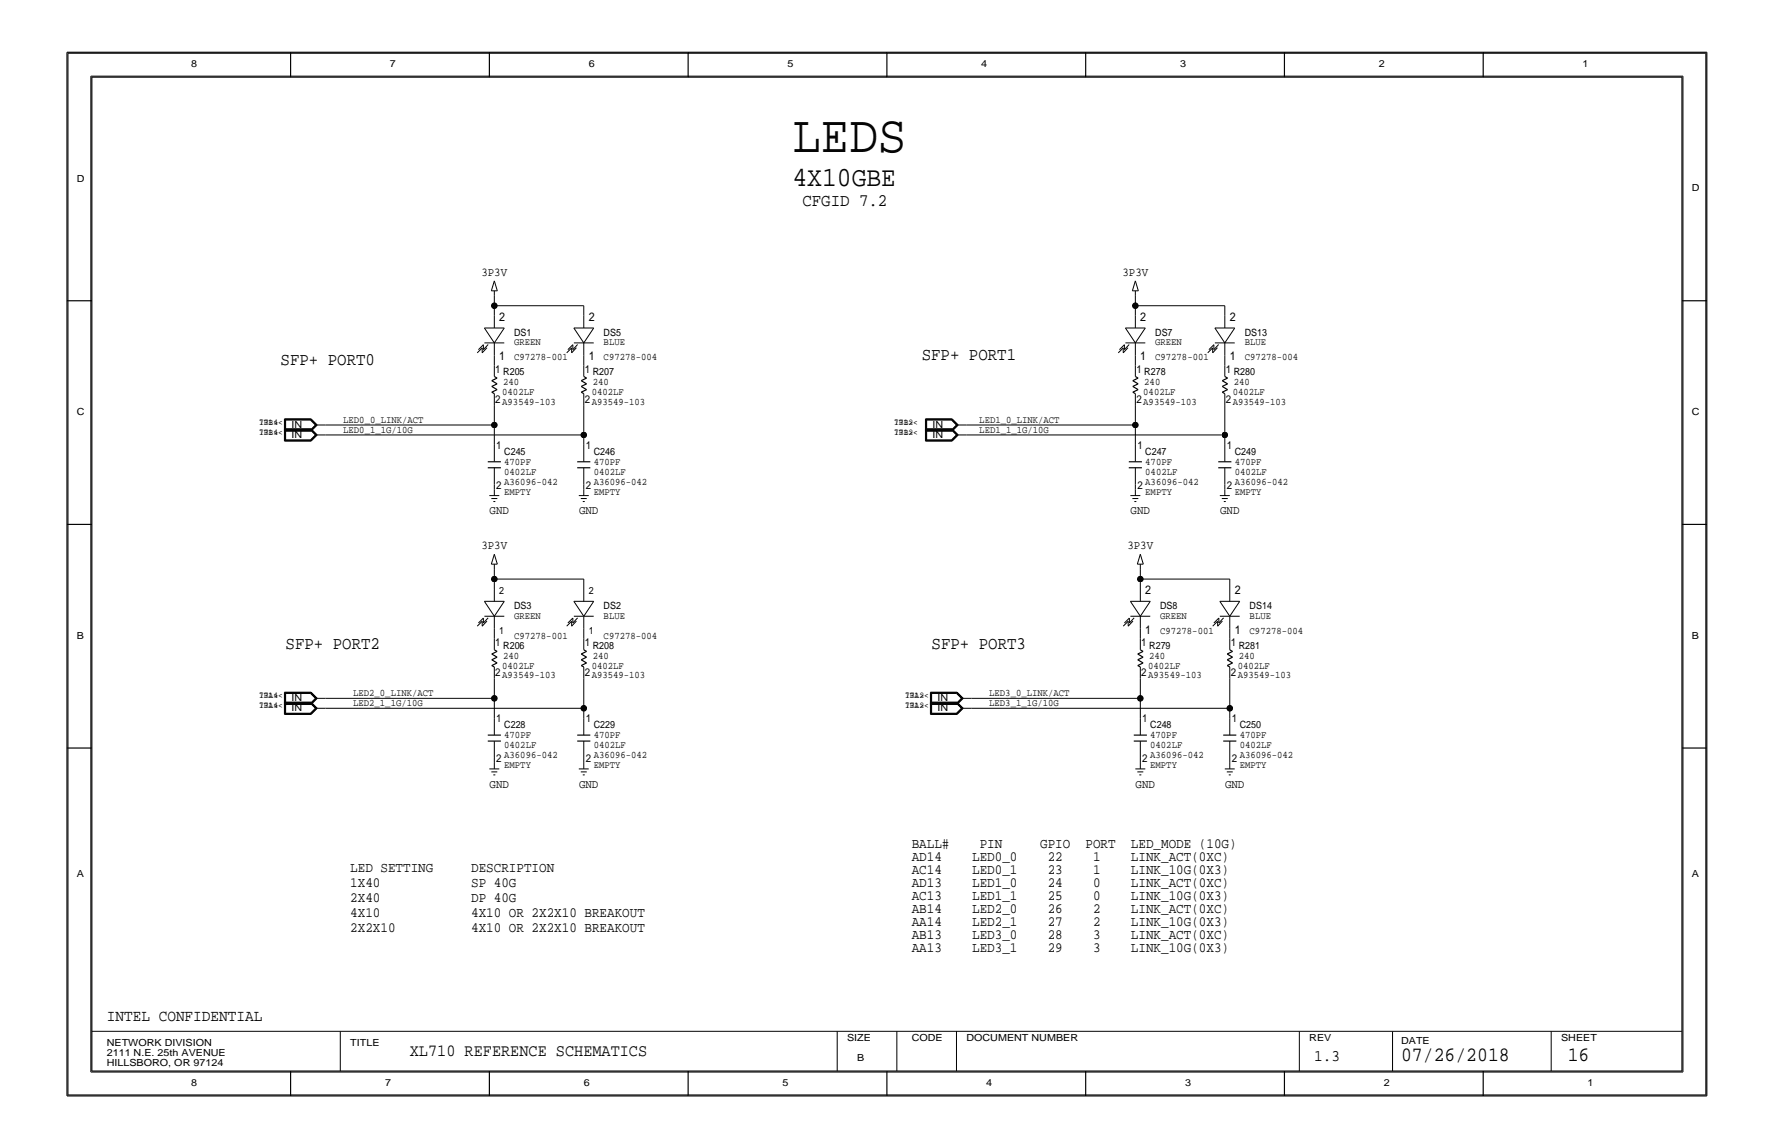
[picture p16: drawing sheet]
<svg xmlns="http://www.w3.org/2000/svg" width="432mm" height="279mm" viewBox="0 0 432 279" stroke-linecap="round" stroke-linejoin="round" font-family="sans-serif">
<defs><g id="words">
<text font-size="13" x="192.9" y="36.9">LEDS</text>
<text font-size="6.7" x="192.9" y="45.4">4X10GBE</text>
<g font-size="4.9">
<text x="341" y="258.3">07/26/2018</text>
<text x="381.6" y="258.3">16</text>
</g>
<g font-size="4.3">
<text x="195.3" y="50.2">CFGID 7.2</text>
<text x="68.3" y="88.9">SFP+ PORT0</text>
<text x="224.3" y="87.7">SFP+ PORT1</text>
<text x="69.5" y="157.9">SFP+ PORT2</text>
<text x="226.8" y="157.9">SFP+ PORT3</text>
</g>
<text font-size="4.2" x="99.8" y="257">XL710 REFERENCE SCHEMATICS</text>
<g font-size="3.9">
<text x="26" y="248.6">INTEL CONFIDENTIAL</text>
<text x="319.9" y="258.3">1.3</text>
</g>
<g font-size="3.4">
<text x="221.9" y="206.5">BALL#</text>
<text x="221.9" y="209.6">AD14</text>
<text x="236.6" y="209.6">LED0_0</text>
<text x="238.5" y="206.5">PIN</text>
<text x="253.2" y="206.5">GPIO</text>
<text x="255" y="209.6">22</text>
<text x="264.2" y="206.5">PORT</text>
<text x="266.1" y="209.6">1</text>
<text x="275.3" y="206.5">LED_MODE (10G)</text>
<text x="275.3" y="209.6">LINK_ACT(0XC)</text>
<text x="85.2" y="215.9">1X40</text>
<text x="85.2" y="212.3">LED SETTING</text>
<text x="114.7" y="215.9">SP 40G</text>
<text x="114.7" y="212.3">DESCRIPTION</text>
<text x="221.9" y="215.9">AD13</text>
<text x="221.9" y="212.8">AC14</text>
<text x="236.6" y="215.9">LED1_0</text>
<text x="236.6" y="212.8">LED0_1</text>
<text x="255" y="215.9">24</text>
<text x="255" y="212.8">23</text>
<text x="266.1" y="215.9">0</text>
<text x="266.1" y="212.8">1</text>
<text x="275.3" y="215.9">LINK_ACT(0XC)</text>
<text x="275.3" y="212.8">LINK_10G(0X3)</text>
<text x="85.2" y="219.6">2X40</text>
<text x="114.7" y="219.6">DP 40G</text>
<text x="221.9" y="219.1">AC13</text>
<text x="236.6" y="219.1">LED1_1</text>
<text x="255" y="219.1">25</text>
<text x="266.1" y="219.1">0</text>
<text x="275.3" y="219.1">LINK_10G(0X3)</text>
<text x="85.2" y="223.2">4X10</text>
<text x="85.2" y="226.8">2X2X10</text>
<text x="114.7" y="223.2">4X10 OR 2X2X10 BREAKOUT</text>
<text x="114.7" y="226.8">4X10 OR 2X2X10 BREAKOUT</text>
<text x="221.9" y="222.2">AB14</text>
<text x="221.9" y="225.4">AA14</text>
<text x="236.6" y="222.2">LED2_0</text>
<text x="236.6" y="225.4">LED2_1</text>
<text x="255" y="222.2">26</text>
<text x="255" y="225.4">27</text>
<text x="266.1" y="222.2">2</text>
<text x="266.1" y="225.4">2</text>
<text x="275.3" y="222.2">LINK_ACT(0XC)</text>
<text x="275.3" y="225.4">LINK_10G(0X3)</text>
<text x="221.9" y="228.5">AB13</text>
<text x="221.9" y="231.7">AA13</text>
<text x="236.6" y="228.5">LED3_0</text>
<text x="236.6" y="231.7">LED3_1</text>
<text x="255" y="228.5">28</text>
<text x="255" y="231.7">29</text>
<text x="266.1" y="228.5">3</text>
<text x="266.1" y="231.7">3</text>
<text x="275.3" y="228.5">LINK_ACT(0XC)</text>
<text x="275.3" y="231.7">LINK_10G(0X3)</text>
</g>
<g font-size="2.9">
<text x="117.2" y="67.2">3P3V</text>
<text x="273.2" y="67.2">3P3V</text>
<text x="121.5" y="78">2</text>
<text x="143.3" y="78">2</text>
<text x="277.6" y="78">2</text>
<text x="299.3" y="78">2</text>
<text x="121.5" y="87.7">1</text>
<text x="143.3" y="87.7">1</text>
<text x="277.6" y="87.7">1</text>
<text x="299.3" y="87.7">1</text>
<text x="119.2" y="125.2">GND</text>
<text x="140.9" y="125.2">GND</text>
<text x="275.2" y="125.2">GND</text>
<text x="297" y="125.2">GND</text>
<text x="117.2" y="133.7">3P3V</text>
<text x="274.4" y="133.7">3P3V</text>
<text x="278.8" y="144.6">2</text>
<text x="300.5" y="144.6">2</text>
<text x="278.8" y="154.2">1</text>
<text x="300.5" y="154.2">1</text>
<text x="119.2" y="191.7">GND</text>
<text x="140.9" y="191.7">GND</text>
<text x="276.4" y="191.7">GND</text>
<text x="298.2" y="191.7">GND</text>
</g>
<g font-size="2.6">
<text x="120.6" y="90.8">1 R205</text>
<text x="142.3" y="90.8">1 R207</text>
<text x="276.6" y="90.8">1 R278</text>
<text x="298.4" y="90.8">1 R280</text>
<text x="120.6" y="98.1">2A93549-103</text>
<text x="142.3" y="98.1">2A93549-103</text>
<text x="276.6" y="98.1">2A93549-103</text>
<text x="298.4" y="98.1">2A93549-103</text>
<text x="120.8" y="109.2">1</text>
<text x="142.6" y="109.2">1</text>
<text x="276.8" y="109.2">1</text>
<text x="298.6" y="109.2">1</text>
<text x="120.8" y="118.9">2</text>
<text x="142.6" y="118.9">2</text>
<text x="276.8" y="118.9">2</text>
<text x="298.6" y="118.9">2</text>
<text x="120.6" y="157.3">1 R206</text>
<text x="142.3" y="157.3">1 R208</text>
<text x="277.8" y="157.3">1 R279</text>
<text x="299.6" y="157.3">1 R281</text>
<text x="120.6" y="164.6">2A93549-103</text>
<text x="142.3" y="164.6">2A93549-103</text>
<text x="277.8" y="164.6">2A93549-103</text>
<text x="299.6" y="164.6">2A93549-103</text>
<text x="120.8" y="175.8">1</text>
<text x="142.6" y="175.8">1</text>
<text x="278" y="175.8">1</text>
<text x="299.8" y="175.8">1</text>
<text x="120.8" y="185.4">2</text>
<text x="142.6" y="185.4">2</text>
<text x="278" y="185.4">2</text>
<text x="299.8" y="185.4">2</text>
</g>
<g font-size="2.4">
<text x="46.5" y="16.4">8</text>
<text x="94.9" y="16.4">7</text>
<text x="143.3" y="16.4">6</text>
<text x="191.7" y="16.4">5</text>
<text x="238.9" y="16.4">4</text>
<text x="287.2" y="16.4">3</text>
<text x="335.6" y="16.4">2</text>
<text x="385.2" y="16.4">1</text>
<text x="18.7" y="44.2">D</text>
<text x="411.8" y="46.6">D</text>
<text x="125.2" y="81.7">DS1</text>
<text x="146.9" y="81.7">DS5</text>
<text x="281.2" y="81.7">DS7</text>
<text x="303" y="81.7">DS13</text>
<text x="125.2" y="84.1">GREEN</text>
<text x="125.2" y="87.7">C97278-001</text>
<text x="146.9" y="84.1">BLUE</text>
<text x="146.9" y="87.7">C97278-004</text>
<text x="281.2" y="84.1">GREEN</text>
<text x="281.2" y="87.7">C97278-001</text>
<text x="303" y="84.1">BLUE</text>
<text x="303" y="87.7">C97278-004</text>
<text x="122.5" y="93.8">240</text>
<text x="144.3" y="93.8">240</text>
<text x="278.5" y="93.8">240</text>
<text x="300.3" y="93.8">240</text>
<text x="18.7" y="101">C</text>
<text x="122.3" y="96.2">0402LF</text>
<text x="144" y="96.2">0402LF</text>
<text x="278.3" y="96.2">0402LF</text>
<text x="300.1" y="96.2">0402LF</text>
<text x="411.8" y="101">C</text>
<text x="71" y="104.2">IN</text>
<text x="71" y="106.6">IN</text>
<text x="83.6" y="105.4">LED0_1_1G/10G</text>
<text x="83.6" y="103">LED0_0_LINK/ACT</text>
<text x="227" y="106.6">IN</text>
<text x="227" y="104.2">IN</text>
<text x="238.4" y="105.4">LED1_1_1G/10G</text>
<text x="238.4" y="103">LED1_0_LINK/ACT</text>
<text x="122.7" y="110.7">C245</text>
<text x="122.7" y="113.1">470PF</text>
<text x="144.5" y="110.7">C246</text>
<text x="144.5" y="113.1">470PF</text>
<text x="278.8" y="110.7">C247</text>
<text x="278.8" y="113.1">470PF</text>
<text x="300.5" y="110.7">C249</text>
<text x="300.5" y="113.1">470PF</text>
<text x="122.7" y="118">A36096-042</text>
<text x="122.7" y="115.5">0402LF</text>
<text x="144.5" y="115.5">0402LF</text>
<text x="144.5" y="118">A36096-042</text>
<text x="278.8" y="118">A36096-042</text>
<text x="278.8" y="115.5">0402LF</text>
<text x="300.5" y="115.5">0402LF</text>
<text x="300.5" y="118">A36096-042</text>
<text x="122.7" y="120.4">EMPTY</text>
<text x="144.5" y="120.4">EMPTY</text>
<text x="278.8" y="120.4">EMPTY</text>
<text x="300.5" y="120.4">EMPTY</text>
<text x="121.5" y="144.6">2</text>
<text x="125.2" y="148.2">DS3</text>
<text x="143.3" y="144.6">2</text>
<text x="146.9" y="148.2">DS2</text>
<text x="282.4" y="148.2">DS8</text>
<text x="304.2" y="148.2">DS14</text>
<text x="18.7" y="155.4">B</text>
<text x="121.5" y="154.2">1</text>
<text x="125.2" y="150.6">GREEN</text>
<text x="125.2" y="155.4">C97278-001</text>
<text x="143.3" y="154.2">1</text>
<text x="146.9" y="150.6">BLUE</text>
<text x="146.9" y="155.4">C97278-004</text>
<text x="282.4" y="150.6">GREEN</text>
<text x="282.4" y="154.2">C97278-001</text>
<text x="304.2" y="154.2">C97278-004</text>
<text x="304.2" y="150.6">BLUE</text>
<text x="411.8" y="155.4">B</text>
<text x="122.5" y="160.3">240</text>
<text x="144.3" y="160.3">240</text>
<text x="279.7" y="160.3">240</text>
<text x="301.5" y="160.3">240</text>
<text x="122.3" y="162.7">0402LF</text>
<text x="144" y="162.7">0402LF</text>
<text x="279.5" y="162.7">0402LF</text>
<text x="301.3" y="162.7">0402LF</text>
<text x="71" y="173.1">IN</text>
<text x="71" y="170.7">IN</text>
<text x="86" y="171.9">LED2_1_1G/10G</text>
<text x="86" y="169.5">LED2_0_LINK/ACT</text>
<text x="228.2" y="170.7">IN</text>
<text x="228.2" y="173.1">IN</text>
<text x="240.8" y="171.9">LED3_1_1G/10G</text>
<text x="240.8" y="169.5">LED3_0_LINK/ACT</text>
<text x="122.7" y="177.2">C228</text>
<text x="122.7" y="179.6">470PF</text>
<text x="144.5" y="179.6">470PF</text>
<text x="144.5" y="177.2">C229</text>
<text x="280" y="179.6">470PF</text>
<text x="280" y="177.2">C248</text>
<text x="301.8" y="179.6">470PF</text>
<text x="301.8" y="177.2">C250</text>
<text x="122.7" y="182.1">0402LF</text>
<text x="122.7" y="184.5">A36096-042</text>
<text x="144.5" y="182.1">0402LF</text>
<text x="144.5" y="184.5">A36096-042</text>
<text x="280" y="184.5">A36096-042</text>
<text x="280" y="182.1">0402LF</text>
<text x="301.8" y="182.1">0402LF</text>
<text x="301.8" y="184.5">A36096-042</text>
<text x="122.7" y="186.9">EMPTY</text>
<text x="144.5" y="186.9">EMPTY</text>
<text x="280" y="186.9">EMPTY</text>
<text x="301.8" y="186.9">EMPTY</text>
<text x="18.7" y="213.5">A</text>
<text x="411.8" y="213.5">A</text>
<text x="26" y="254.6">NETWORK DIVISION</text>
<text x="26" y="257">2111 N.E. 25th AVENUE</text>
<text x="85.2" y="254.6">TITLE</text>
<text x="206.2" y="253.4">SIZE</text>
<text x="221.9" y="253.4">CODE</text>
<text x="235.2" y="253.4">DOCUMENT NUMBER</text>
<text x="318.7" y="253.4">REV</text>
<text x="341" y="254">DATE</text>
<text x="380" y="253.4">SHEET</text>
<text x="26" y="259.5">HILLSBORO, OR 97124</text>
<text x="208.6" y="258.3">B</text>
<text x="46.5" y="264.3">8</text>
<text x="93.7" y="264.3">7</text>
<text x="142.1" y="264.3">6</text>
<text x="190.5" y="264.3">5</text>
<text x="240.1" y="264.3">4</text>
<text x="288.4" y="264.3">3</text>
<text x="336.8" y="264.3">2</text>
<text x="386.4" y="264.3">1</text>
</g>
<g font-size="2.1">
<text x="63.1" y="103.4">7B1&gt;</text>
<text x="63.1" y="105.9">17B4&lt;</text>
<text x="63.1" y="103.4">17B4&lt;</text>
<text x="63.1" y="105.9">7B1&gt;</text>
<text x="217.7" y="105.9">17B2&lt;</text>
<text x="217.7" y="105.9">7B1&gt;</text>
<text x="217.7" y="103.4">17B2&lt;</text>
<text x="217.7" y="103.4">7B1&gt;</text>
<text x="63.1" y="170">17A4&lt;</text>
<text x="63.1" y="172.4">17A4&lt;</text>
<text x="63.1" y="170">7B1&gt;</text>
<text x="63.1" y="172.4">7B1&gt;</text>
<text x="220.3" y="172.4">17A2&lt;</text>
<text x="220.3" y="170">7B1&gt;</text>
<text x="220.3" y="172.4">7B1&gt;</text>
<text x="220.3" y="170">17A2&lt;</text>
</g>
</g></defs>
<g fill="none" stroke="#000" stroke-width=".24">
<path d="M16.5 13v253.5zM16.5 13h398.7zM22.1 18.5v242.4zM22.1 18.5h387.5zM409.6 18.5v242.4zM415.2 13v253.5zM117.9 79.8h4.8zM117.9 79.8l2.4 3.7zM119.6 70.8h1.4zM120.3 68.4l-.7 2.4zM120.3 74.4h21.8zM120.3 74.4v2.4z"/>
<path d="M120.3 72v2.4zM120.3 76.8v3zM120.3 68.4l.7 2.4zM120.3 70.8v1.2zM122.7 79.8l-2.4 3.7zM139.7 79.8h4.8zM139.7 79.8l2.4 3.7zM142.1 74.4v2.4zM142.1 76.8v3zM144.5 79.8l-2.4 3.7zM273.9 79.8h4.9zM273.9 79.8l2.5 3.7z"/>
<path d="M275.6 70.8h1.5zM276.4 68.4l-.8 2.4zM276.4 74.4h21.7zM276.4 74.4v2.4zM276.4 72v2.4zM276.4 76.8v3zM276.4 68.4l.7 2.4zM276.4 70.8v1.2zM278.8 79.8l-2.4 3.7zM295.7 79.8h4.8zM295.7 79.8l2.4 3.7zM298.1 74.4v2.4z"/>
<path d="M298.1 76.8v3zM300.5 79.8l-2.4 3.7zM116.2 85.9l1.2-1.2zM116.5 85.1l1.2-1.2zM117.4 84.7v1.2zM117.7 83.9v1.2zM117.9 83.5h4.8zM118.5 84.6l-1.1 1.3zM118.8 83.8l-1.1 1.3zM120.3 98.6v4.8zM120.3 86.5v2.4zM120.3 95.8v2.8z"/>
<path d="M120.3 88.9v2.7zM120.3 83.5v3zM137.9 85.9l1.2-1.2zM138.2 85.1l1.2-1.2zM139.1 84.7v1.2zM139.4 83.9v1.2zM139.7 83.5h4.8zM140.3 84.6l-1.2 1.3zM140.6 83.8l-1.2 1.3zM142.1 98.6v7.3zM142.1 86.5v2.4zM142.1 95.8v2.8z"/>
<path d="M142.1 88.9v2.7zM142.1 83.5v3zM272.2 85.9l1.2-1.2zM272.5 85.1l1.2-1.2zM273.4 84.7v1.2zM273.7 83.9v1.2zM273.9 83.5h4.9zM274.6 84.6l-1.2 1.3zM274.9 83.8l-1.2 1.3zM276.4 98.6v4.8zM276.4 86.5v2.4zM276.4 95.8v2.8z"/>
<path d="M276.4 88.9v2.7zM276.4 83.5v3zM294 85.9l1.2-1.2zM294.3 85.1l1.2-1.2zM295.2 84.7v1.2zM295.5 83.9v1.2zM295.7 83.5h4.8zM296.3 84.6l-1.1 1.3zM296.6 83.8l-1.1 1.3zM298.1 98.6v7.3zM298.1 86.5v2.4zM298.1 95.8v2.8z"/>
<path d="M298.1 88.9v2.7zM298.1 83.5v3zM69.2 101.9v3zM69.2 104.9h6.5zM69.2 104.4v3zM69.2 107.4h6.5zM69.2 101.9h6.5zM69.2 104.4h6.5zM69.3 102h6.4zM69.3 104.5h6.4zM69.3 102v2.8zM69.3 104.8h6.4z"/>
<path d="M69.3 104.5v2.8zM69.3 107.3h6.4zM69.4 102.1v2.6zM69.4 104.7h6.2zM69.4 104.6v2.6zM69.4 107.2h6.2zM69.4 102.1h6.2zM69.4 104.6h6.2zM69.5 102.2h6.1zM69.5 104.6h6.1zM69.5 102.2v2.4zM69.5 104.6v2.5z"/>
<path d="M69.5 107.1h6.1zM75.6 102.2l1.2 1.2zM75.6 104.6l1.2 1.3zM75.6 104.6l1.2-1.2zM75.6 107.1l1.2-1.2zM75.6 102.1l1.3 1.3zM75.6 104.6l1.3 1.3zM75.6 104.7l1.3-1.3zM75.6 107.2l1.3-1.3zM75.7 104.8l1.4-1.4zM75.7 107.3l1.4-1.4zM75.7 102l1.4 1.4z"/>
<path d="M75.7 104.5l1.4 1.4zM75.7 104.9l1.5-1.5zM75.7 107.4l1.5-1.5zM75.7 101.9l1.5 1.5zM75.7 104.4l1.5 1.5zM76.8 103.4h2.4zM76.8 105.9h2.4zM79.2 105.9h62.9zM79.2 103.4h41.1zM120.3 118v1.2zM120.3 103.4v4.9zM120.3 119.2v1.4z"/>
<path d="M120.3 113.8v4.2zM120.3 108.3v4.1zM142.1 118v1.2zM142.1 105.9v2.4zM142.1 119.2v1.4zM142.1 113.8v4.2zM142.1 108.3v4.1zM225.3 104.4v3zM225.3 107.4h6.4zM225.3 101.9v3zM225.3 104.9h6.4zM225.3 104.4h6.4z"/>
<path d="M225.3 101.9h6.4zM225.4 104.5h6.3zM225.4 102h6.3zM225.4 104.5v2.8zM225.4 107.3h6.3zM225.4 102v2.8zM225.4 104.8h6.3zM225.5 104.6v2.6zM225.5 107.2h6.1zM225.5 102.1v2.6zM225.5 104.7h6.1zM225.5 104.6h6.1z"/>
<path d="M225.5 102.1h6.1zM225.6 104.6h6zM225.6 102.2h6zM225.6 104.6v2.5zM225.6 107.1h6zM225.6 102.2v2.4zM231.6 104.6l1.2 1.3zM231.6 102.2l1.2 1.2zM231.6 107.1l1.2-1.2zM231.6 104.6l1.2-1.2zM231.6 104.6l1.4 1.3zM231.6 102.1l1.4 1.3z"/>
<path d="M231.6 107.2l1.4-1.3zM231.6 104.7l1.4-1.3zM231.7 107.3l1.4-1.4zM231.7 104.8l1.4-1.4zM231.7 104.5l1.4 1.4zM231.7 102l1.4 1.4zM231.7 107.4l1.5-1.5zM231.7 104.9l1.5-1.5zM231.7 104.4l1.5 1.5zM231.7 101.9l1.5 1.5zM232.8 105.9h2.4zM232.8 103.4h2.4z"/>
<path d="M235.2 105.9h62.9zM235.2 103.4h41.2zM276.4 118v1.2zM276.4 103.4v4.9zM276.4 119.2v1.4zM276.4 113.8v4.2zM276.4 108.3v4.1zM298.1 118v1.2zM298.1 105.9v2.4zM298.1 119.2v1.4zM298.1 113.8v4.2zM298.1 108.3v4.1z"/>
<path d="M119.1 120.6h2.4zM119.6 121.3h1.4zM119.6 137.3h1.4zM120.1 122.1h.5zM120.3 134.9l-.7 2.4zM120.3 138.5v2.4zM120.3 134.9l.7 2.4zM120.3 137.3v1.2zM140.9 120.6h2.4zM141.4 121.3h1.4zM141.9 122.1h.4zM275.1 120.6h2.5z"/>
<path d="M275.6 121.3h1.5zM276.1 122.1h.5zM276.8 137.3h1.5zM277.6 134.9l-.8 2.4zM277.6 138.5v2.4zM277.6 134.9l.7 2.4zM277.6 137.3v1.2zM296.9 120.6h2.4zM297.4 121.3h1.4zM297.9 122.1h.5zM116.2 152.4l1.2-1.2zM116.5 151.6l1.2-1.2z"/>
<path d="M117.4 151.2v1.2zM117.7 150.4v1.2zM117.9 146.4h4.8zM117.9 150h4.8zM117.9 146.4l2.4 3.6zM118.5 151.1l-1.1 1.3zM118.8 150.4l-1.1 1.2zM120.3 140.9h21.8zM120.3 140.9v2.5zM120.3 153v2.4zM120.3 155.4v2.8zM120.3 143.4v3z"/>
<path d="M120.3 150v3zM122.7 146.4l-2.4 3.6zM137.9 152.4l1.2-1.2zM138.2 151.6l1.2-1.2zM139.1 151.2v1.2zM139.4 150.4v1.2zM139.7 146.4h4.8zM139.7 150h4.8zM139.7 146.4l2.4 3.6zM140.3 151.1l-1.2 1.3zM140.6 150.4l-1.2 1.2zM142.1 140.9v2.5z"/>
<path d="M142.1 153v2.4zM142.1 155.4v2.8zM142.1 143.4v3zM142.1 150v3zM144.5 146.4l-2.4 3.6zM273.4 152.4l1.2-1.2zM273.7 151.6l1.2-1.2zM274.6 151.2v1.2zM274.9 150.4v1.2zM275.1 146.4h4.9zM275.1 150h4.9zM275.1 146.4l2.5 3.6z"/>
<path d="M275.8 151.1l-1.2 1.3zM276.1 150.4l-1.2 1.2zM277.6 140.9h21.7zM277.6 140.9v2.5zM277.6 153v2.4zM277.6 155.4v2.8zM277.6 143.4v3zM277.6 150v3zM280 146.4l-2.4 3.6zM295.2 152.4l1.2-1.2zM295.5 151.6l1.2-1.2zM296.4 151.2v1.2z"/>
<path d="M296.7 150.4v1.2zM296.9 146.4h4.9zM296.9 150h4.9zM296.9 146.4l2.4 3.6zM297.5 151.1l-1.1 1.3zM297.8 150.4l-1.1 1.2zM299.3 140.9v2.5zM299.3 153v2.4zM299.3 155.4v2.8zM299.3 143.4v3zM299.3 150v3zM301.8 146.4l-2.5 3.6z"/>
<path d="M69.2 170.9v3zM69.2 173.9h6.5zM69.2 168.5v3zM69.2 171.5h6.5zM69.2 170.9h6.5zM69.2 168.5h6.5zM69.3 171h6.4zM69.3 168.6h6.4zM69.3 171v2.8zM69.3 173.8h6.4zM69.3 168.6v2.8zM69.3 171.4h6.4z"/>
<path d="M69.4 171.1v2.6zM69.4 173.7h6.2zM69.4 168.7v2.6zM69.4 171.3h6.2zM69.4 171.1h6.2zM69.4 168.7h6.2zM69.5 171.2h6.1zM69.5 168.8h6.1zM69.5 171.2v2.4zM69.5 173.6h6.1zM69.5 168.8v2.4zM75.6 171.2l1.2 1.2z"/>
<path d="M75.6 168.8l1.2 1.2zM75.6 173.6l1.2-1.2zM75.6 171.2l1.2-1.2zM75.6 171.1l1.3 1.3zM75.6 168.7l1.3 1.3zM75.7 173.8l1.4-1.4zM75.7 171.4l1.4-1.4zM75.7 171l1.4 1.4zM75.7 168.6l1.4 1.4zM75.7 173.9l1.5-1.5zM75.7 171.5l1.5-1.5zM75.7 170.9l1.5 1.5z"/>
<path d="M75.7 168.5l1.5 1.5zM76.8 172.4h2.4zM76.8 170h2.4zM76.9 172.4l-1.3 1.3zM76.9 170l-1.3 1.3zM79.2 172.4h62.9zM79.2 170h41.1zM120.3 170v4.8zM120.3 165.1v4.9zM120.3 162.3v2.8zM120.3 174.8v4.1zM142.1 165.1v7.3z"/>
<path d="M142.1 172.4v2.4zM142.1 162.3v2.8zM142.1 174.8v4.1zM226.5 168.5v3zM226.5 171.5h6.5zM226.5 170.9v3zM226.5 173.9h6.5zM226.5 168.5h6.5zM226.5 170.9h6.5zM226.6 168.6h6.3zM226.6 171h6.3zM226.6 168.6v2.8z"/>
<path d="M226.6 171.4h6.3zM226.6 171v2.8zM226.6 173.8h6.3zM226.7 168.7v2.6zM226.7 171.3h6.2zM226.7 171.1v2.6zM226.7 173.7h6.2zM226.7 168.7h6.2zM226.7 171.1h6.2zM226.8 168.8h6zM226.8 171.2h6zM226.8 168.8v2.4z"/>
<path d="M226.8 171.2v2.4zM226.8 173.6h6zM232.8 168.8l1.2 1.2zM232.8 171.2l1.2 1.2zM232.8 171.2l1.2-1.2zM232.8 173.6l1.2-1.2zM232.9 168.7l1.3 1.3zM232.9 171.1l1.3 1.3zM232.9 171.3l1.3-1.3zM232.9 173.7l1.3-1.3zM232.9 171.4l1.4-1.4zM232.9 173.8l1.4-1.4z"/>
<path d="M232.9 168.6l1.4 1.4zM232.9 171l1.4 1.4zM233 171.5l1.5-1.5zM233 173.9l1.5-1.5zM233 168.5l1.5 1.5zM233 170.9l1.5 1.5zM234 170h2.4zM234 172.4h2.4zM236.4 172.4h62.9zM236.4 170h41.2zM277.6 165.1v4.9zM277.6 170v4.8z"/>
<path d="M277.6 174.8v4.1zM277.6 162.3v2.8zM299.3 165.1v7.3zM299.3 172.4v2.4zM299.3 174.8v4.1zM299.3 162.3v2.8zM119.1 187.1h2.4zM119.6 187.9h1.4zM120.1 188.6h.5zM120.3 184.5v1.2zM120.3 180.4v4.1zM120.3 185.7v1.4z"/>
<path d="M140.9 187.1h2.4zM141.4 187.9h1.4zM141.9 188.6h.4zM142.1 184.5v1.2zM142.1 185.7v1.4zM142.1 180.4v4.1zM276.4 187.1h2.4zM276.8 187.9h1.5zM277.3 188.6h.5zM277.6 184.5v1.2zM277.6 185.7v1.4zM277.6 180.4v4.1z"/>
<path d="M298.1 187.1h2.4zM298.6 187.9h1.5zM299.1 188.6h.5zM299.3 184.5v1.2zM299.3 185.7v1.4zM299.3 180.4v4.1zM22.4 251h387zM82.8 251v9.7zM203.8 251v9.7zM218.3 251v9.7zM232.8 251v9.7zM316.3 251v9.7z"/>
<path d="M339 251v9.7zM377.6 251v9.7zM16.5 266.5h398.7zM22.1 260.9h387.5z"/>
</g>
<g fill="#000" stroke="#000" stroke-width=".24">
<circle cx="120.3" cy="74.4" r=".68"/>
<circle cx="276.4" cy="74.4" r=".68"/>
<circle cx="120.3" cy="103.4" r=".68"/>
<circle cx="142.1" cy="105.9" r=".68"/>
<circle cx="276.4" cy="103.4" r=".68"/>
<circle cx="298.1" cy="105.9" r=".68"/>
<circle cx="120.3" cy="140.9" r=".68"/>
<circle cx="277.6" cy="140.9" r=".68"/>
<circle cx="120.3" cy="170" r=".68"/>
<circle cx="142.1" cy="172.4" r=".68"/>
<circle cx="277.6" cy="170" r=".68"/>
<circle cx="299.3" cy="172.4" r=".68"/>
</g>
<g fill="none" stroke="#000" stroke-width=".29">
<path d="M16.3 12.7h399.1zM16.3 12.7v254zM22.4 18.8h387zM22.4 18.8v241.9zM70.7 12.7v6.1zM119.1 12.7v6.1zM167.5 12.7v6.1zM215.9 12.7v6.1zM264.3 12.7v6.1zM312.6 12.7v6.1zM361 12.7v6.1zM409.4 18.8v241.9z"/>
<path d="M415.4 12.7v254zM16.3 73.2h6.1zM409.4 73.2h6zM119.7 95.5l.6 .3zM119.7 95.5l1.3-.7zM119.7 94.1l1.3 .7zM119.7 94.1l1.3-.7zM119.7 92.6l1.3-.6zM119.7 92.6l1.3 .8zM120.3 91.6l.7 .4zM141.5 95.5l.6 .3zM141.5 95.5l1.3-.7z"/>
<path d="M141.5 94.1l1.3 .7zM141.5 94.1l1.3-.7zM141.5 92.6l1.3-.6zM141.5 92.6l1.3 .8zM142.1 91.6l.7 .4zM275.7 95.5l.7 .3zM275.7 95.5l1.3-.7zM275.7 94.1l1.3 .7zM275.7 94.1l1.3-.7zM275.7 92.6l1.3-.6zM275.7 92.6l1.3 .8zM276.4 91.6l.6 .4z"/>
<path d="M297.5 95.5l.6 .3zM297.5 95.5l1.3-.7zM297.5 94.1l1.3 .7zM297.5 94.1l1.3-.7zM297.5 92.6l1.3-.6zM297.5 92.6l1.3 .8zM298.1 91.6l.7 .4zM118.7 112.4h3.2zM118.7 113.8h3.2zM140.5 112.4h3.2zM140.5 113.8h3.2zM274.8 112.4h3.1z"/>
<path d="M274.8 113.8h3.1zM296.5 112.4h3.2zM296.5 113.8h3.2zM16.3 127.6h6.1zM409.4 127.6h6zM119.7 159.2l1.3-.7zM119.7 159.2l1.3 .7zM120.3 158.2l.7 .3zM141.5 159.2l1.3-.7zM141.5 159.2l1.3 .7zM142.1 158.2l.7 .3zM276.9 159.2l1.3-.7z"/>
<path d="M276.9 159.2l1.3 .7zM277.6 158.2l.6 .3zM298.7 159.2l1.3-.7zM298.7 159.2l1.3 .7zM299.3 158.2l.7 .3zM118.7 178.9h3.2zM119.7 162l.6 .3zM119.7 162l1.3-.6zM119.7 160.6l1.3 .8zM119.7 160.6l1.3-.7zM140.5 178.9h3.2zM141.5 162l.6 .3z"/>
<path d="M141.5 162l1.3-.6zM141.5 160.6l1.3 .8zM141.5 160.6l1.3-.7zM276 178.9h3.2zM276.9 162l.7 .3zM276.9 162l1.3-.6zM276.9 160.6l1.3 .8zM276.9 160.6l1.3-.7zM297.7 178.9h3.2zM298.7 162l.6 .3zM298.7 162l1.3-.6zM298.7 160.6l1.3 .8z"/>
<path d="M298.7 160.6l1.3-.7zM16.3 182.1h6.1zM118.7 180.4h3.2zM140.5 180.4h3.2zM276 180.4h3.2zM297.7 180.4h3.2zM409.4 182.1h6zM16.3 266.7h399.1zM22.4 260.7h387zM70.7 260.7v6zM119.1 260.7v6zM167.5 260.7v6z"/>
<path d="M215.9 260.7v6zM264.3 260.7v6zM312.6 260.7v6zM361 260.7v6z"/>
</g>
<use href="#words"/>
</svg>
